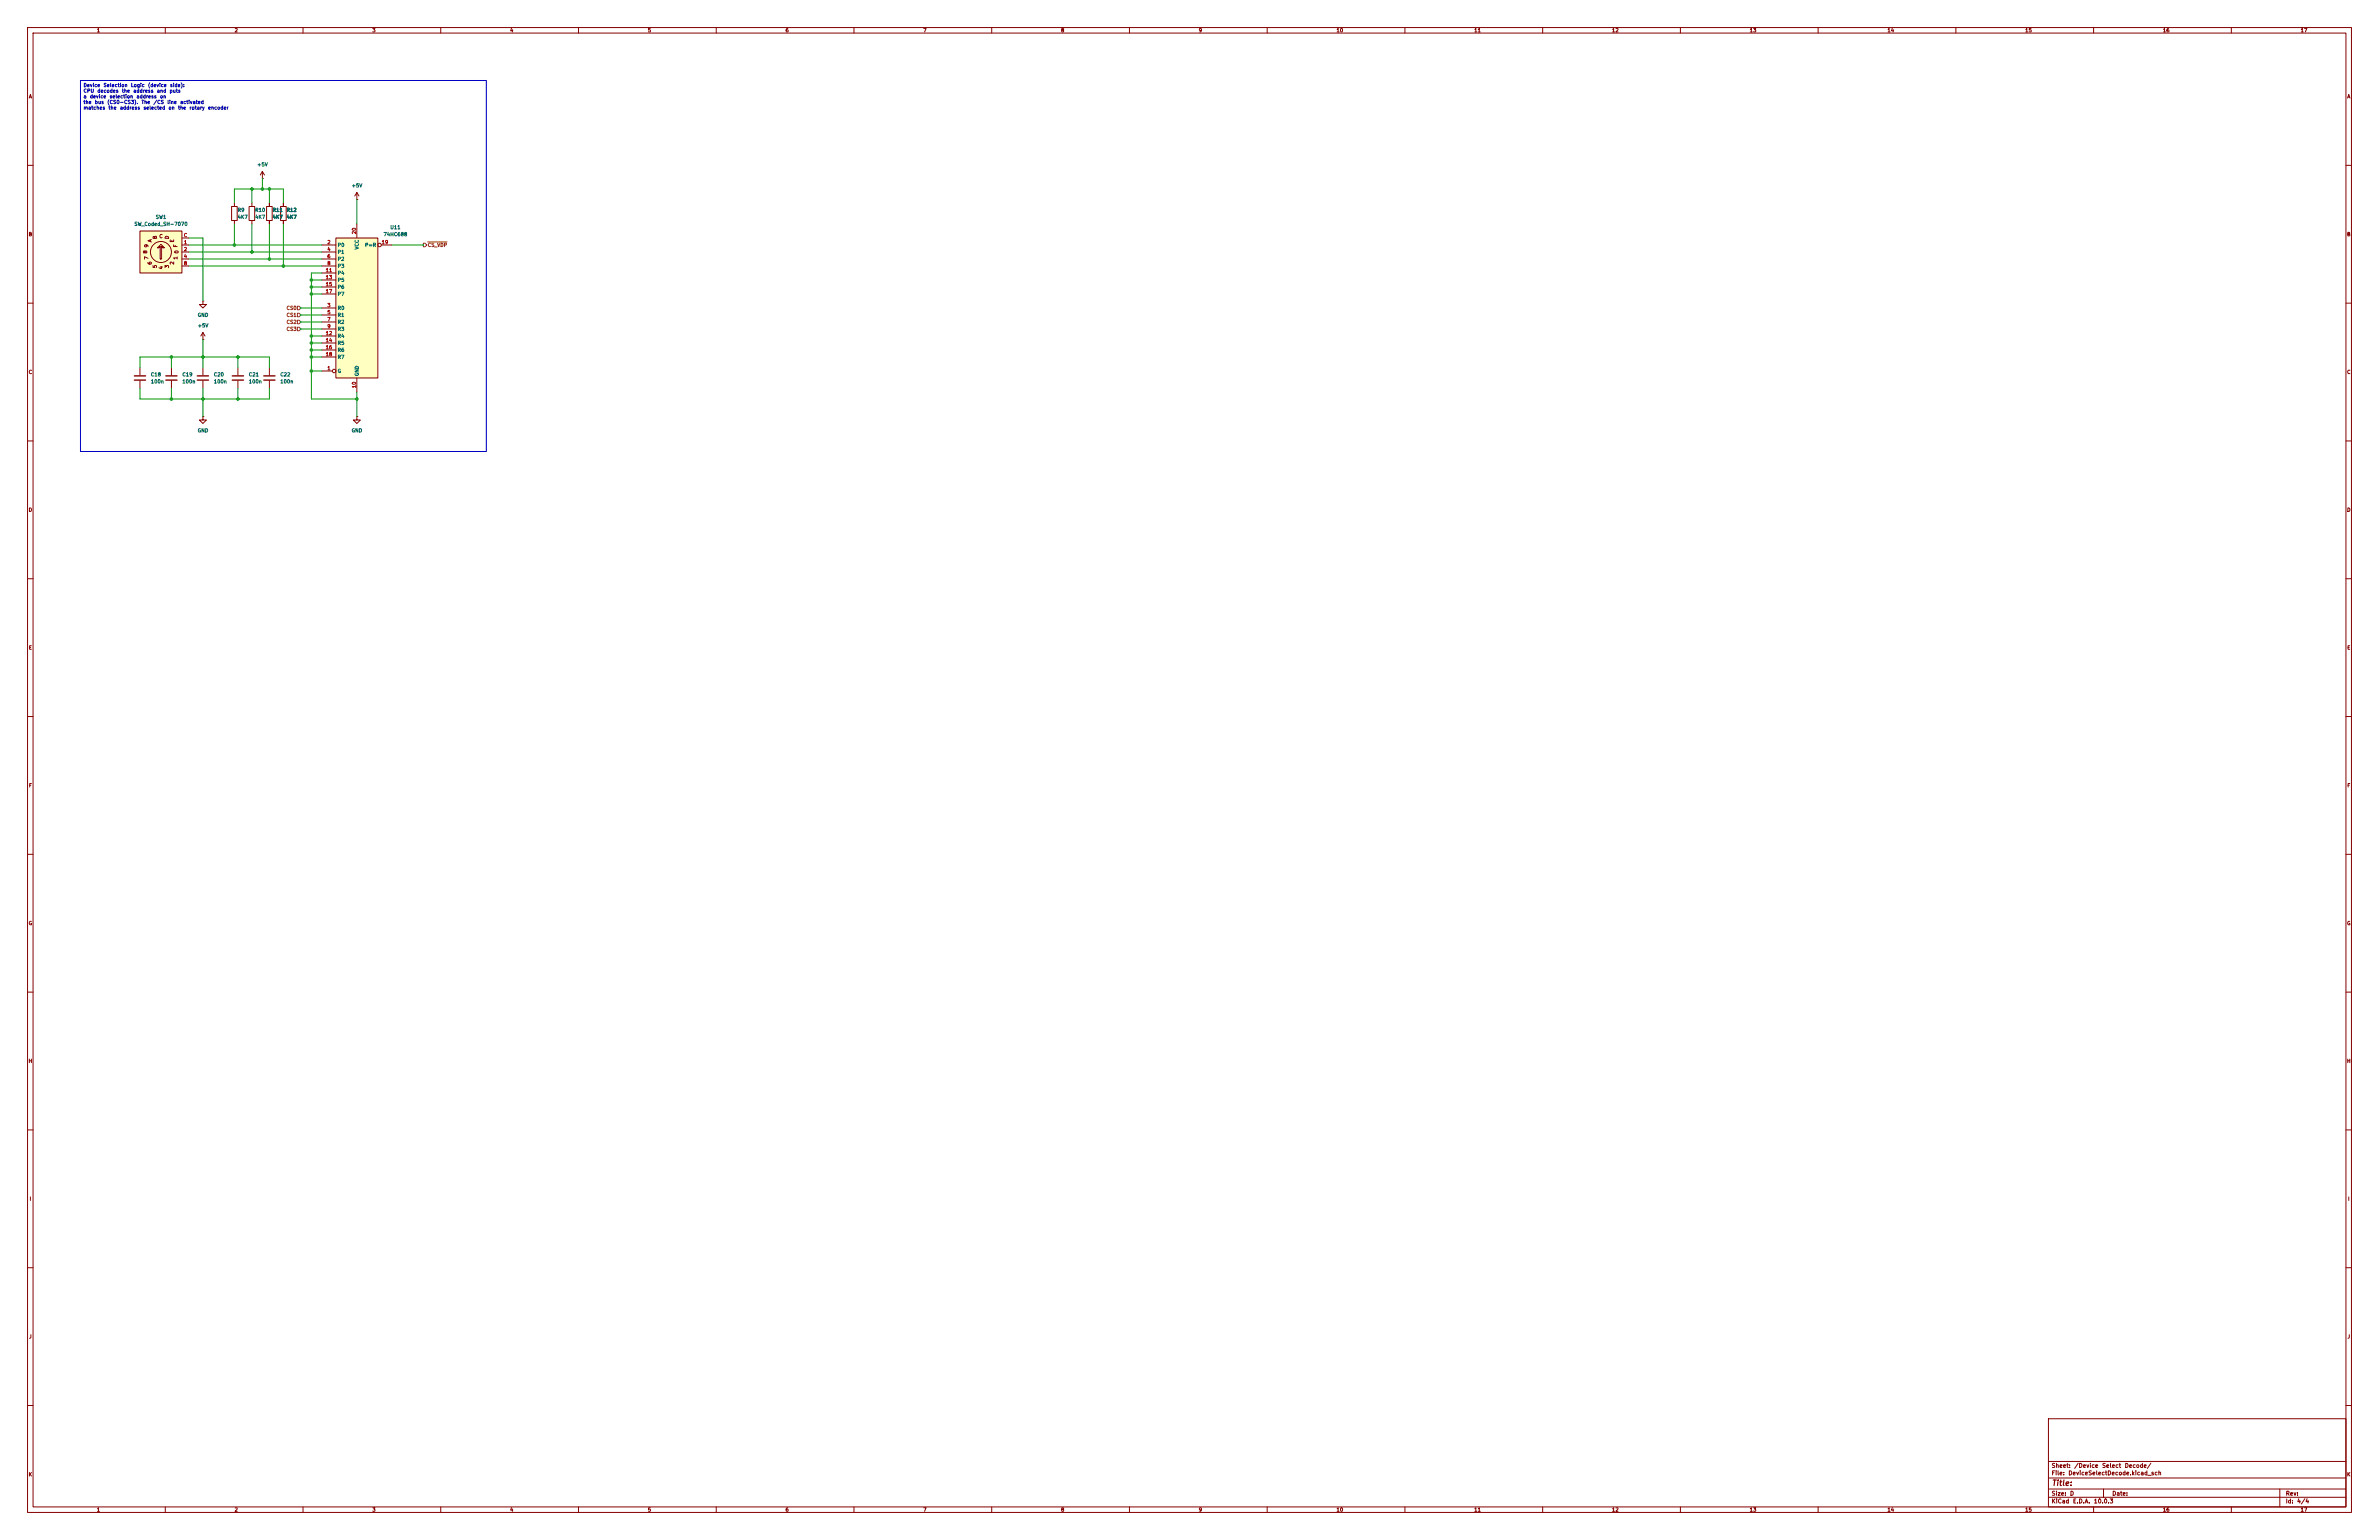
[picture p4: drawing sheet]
<svg xmlns="http://www.w3.org/2000/svg" width="864mm" height="559mm" viewBox="0 0 864 559" stroke-linecap="round" stroke-linejoin="round" font-family="sans-serif">
<defs><g id="words">
<text font-size="2" fill="#840000" x="744.6" y="539.6">Title:</text>
<g font-size="1.5" fill="#840000">
<text x="744.6" y="532.9">Sheet:</text>
<text x="752.8" y="532.9">/Device</text>
<text x="762.9" y="532.9">Select</text>
<text x="771.1" y="532.9">Decode/</text>
<text x="744.6" y="535.6">File:</text>
<text x="750.7" y="535.6">DeviceSelectDecode.kicad_sch</text>
<text x="744.6" y="545.8">KiCad</text>
<text x="744.6" y="543">Size:</text>
<text x="751.3" y="543">D</text>
<text x="752.3" y="545.8">E.D.A.</text>
<text x="759.9" y="545.8">10.0.3</text>
<text x="766.6" y="543">Date:</text>
<text x="829.6" y="543">Rev:</text>
<text x="829.6" y="545.8">Id:</text>
<text x="833.7" y="545.8">4/4</text>
</g>
<g font-size="1.3" fill="#840000">
<text x="35" y="12">1</text>
<text x="85" y="12">2</text>
<text x="135" y="12">3</text>
<text x="185" y="12">4</text>
<text x="235" y="12">5</text>
<text x="285" y="12">6</text>
<text x="335" y="12">7</text>
<text x="385" y="12">8</text>
<text x="435" y="12">9</text>
<text x="485" y="12">10</text>
<text x="535" y="12">11</text>
<text x="585" y="12">12</text>
<text x="635" y="12">13</text>
<text x="685" y="12">14</text>
<text x="735" y="12">15</text>
<text x="785" y="12">16</text>
<text x="835" y="12">17</text>
<text x="10.3" y="36">A</text>
<text x="851.9" y="36">A</text>
<text x="10.3" y="86">B</text>
<text x="54.1" y="90" transform="rotate(-90 54.1 90)">9</text>
<text x="55.4" y="88" transform="rotate(-90 55.4 88)">A</text>
<text x="57.2" y="86.9" transform="rotate(-90 57.2 86.9)">B</text>
<text x="57.7" y="86.7">C</text>
<text x="61.6" y="86.9" transform="rotate(-90 61.6 86.9)">D</text>
<text x="63.4" y="88.1" transform="rotate(-90 63.4 88.1)">E</text>
<text x="64.7" y="89.9" transform="rotate(-90 64.7 89.9)">F</text>
<text x="851.9" y="86">B</text>
<text x="53.7" y="92.1" transform="rotate(-90 53.7 92.1)">8</text>
<text x="54.1" y="94.3" transform="rotate(-90 54.1 94.3)">7</text>
<text x="64.7" y="94.3" transform="rotate(-90 64.7 94.3)">1</text>
<text x="65.1" y="92.1" transform="rotate(-90 65.1 92.1)">0</text>
<text x="55.4" y="96.2" transform="rotate(-90 55.4 96.2)">6</text>
<text x="57.2" y="97.4" transform="rotate(-90 57.2 97.4)">5</text>
<text x="59.4" y="97.9" transform="rotate(-90 59.4 97.9)">4</text>
<text x="61.6" y="97.4" transform="rotate(-90 61.6 97.4)">3</text>
<text x="63.4" y="96.2" transform="rotate(-90 63.4 96.2)">2</text>
<text x="10.3" y="136">C</text>
<text x="851.9" y="136">C</text>
<text x="10.3" y="186">D</text>
<text x="851.9" y="186">D</text>
<text x="10.3" y="236">E</text>
<text x="851.9" y="236">E</text>
<text x="10.3" y="286">F</text>
<text x="851.9" y="286">F</text>
<text x="10.3" y="336">G</text>
<text x="851.9" y="336">G</text>
<text x="10.2" y="386">H</text>
<text x="851.8" y="386">H</text>
<text x="10.6" y="436">I</text>
<text x="852.2" y="436">I</text>
<text x="10.4" y="486">J</text>
<text x="852" y="486">J</text>
<text x="10.3" y="536">K</text>
<text x="851.9" y="536">K</text>
<text x="35" y="548.8">1</text>
<text x="85" y="548.8">2</text>
<text x="135" y="548.8">3</text>
<text x="185" y="548.8">4</text>
<text x="235" y="548.8">5</text>
<text x="285" y="548.8">6</text>
<text x="335" y="548.8">7</text>
<text x="385" y="548.8">8</text>
<text x="435" y="548.8">9</text>
<text x="485" y="548.8">10</text>
<text x="535" y="548.8">11</text>
<text x="585" y="548.8">12</text>
<text x="635" y="548.8">13</text>
<text x="685" y="548.8">14</text>
<text x="735" y="548.8">15</text>
<text x="785" y="548.8">16</text>
<text x="835" y="548.8">17</text>
</g>
<g font-size="1.3" fill="#0000c2">
<text x="30.2" y="31.9">Device</text>
<text x="30.2" y="33.9">CPU</text>
<text x="30.2" y="36">a</text>
<text x="32.5" y="36">device</text>
<text x="35.2" y="33.9">decodes</text>
<text x="37.4" y="31.9">Selection</text>
<text x="39.6" y="36">selection</text>
<text x="44.1" y="33.9">the</text>
<text x="47.4" y="31.9">Logic</text>
<text x="48.2" y="33.9">address</text>
<text x="49.4" y="36">address</text>
<text x="53.6" y="31.9">(device</text>
<text x="56.8" y="33.9">and</text>
<text x="57.9" y="36">on</text>
<text x="61.4" y="33.9">puts</text>
<text x="61.6" y="31.9">side):</text>
<text x="30.2" y="38">the</text>
<text x="30.2" y="40.1">matches</text>
<text x="34.3" y="38">bus</text>
<text x="38.8" y="38">(CS0-CS3).</text>
<text x="39.3" y="40.1">the</text>
<text x="43.4" y="40.1">address</text>
<text x="51.2" y="38">The</text>
<text x="51.9" y="40.1">selected</text>
<text x="55.6" y="38">/CS</text>
<text x="60.6" y="38">line</text>
<text x="61" y="40.1">on</text>
<text x="64.5" y="40.1">the</text>
<text x="65.2" y="38">activated</text>
<text x="68.6" y="40.1">rotary</text>
<text x="75.4" y="40.1">encoder</text>
</g>
<g font-size="1.3" fill="#006464">
<text x="93.2" y="60.7">+5V</text>
<text x="127.5" y="68.3">+5V</text>
<text x="86.1" y="77.2">R9</text>
<text x="92.5" y="77.2">R10</text>
<text x="98.8" y="77.2">R11</text>
<text x="103.9" y="77.2">R12</text>
<text x="48.6" y="82.3">SW_Coded_SH-7070</text>
<text x="56.4" y="79.7">SW1</text>
<text x="86.1" y="79.7">4K7</text>
<text x="92.5" y="79.7">4K7</text>
<text x="98.8" y="79.7">4K7</text>
<text x="103.9" y="79.7">4K7</text>
<text x="141.5" y="83.5">U11</text>
<text x="122.4" y="89.9">P0</text>
<text x="132.3" y="89.9">P=R</text>
<text x="139.1" y="86">74HC688</text>
<text x="122.4" y="92.4">P1</text>
<text x="122.4" y="95">P2</text>
<text x="130.5" y="90.7" transform="rotate(-90 130.5 90.7)">VCC</text>
<text x="122.4" y="97.5">P3</text>
<text x="122.4" y="100">P4</text>
<text x="122.4" y="102.6">P5</text>
<text x="122.4" y="105.1">P6</text>
<text x="122.4" y="107.7">P7</text>
<text x="122.4" y="112.7">R0</text>
<text x="71.6" y="119.1">+5V</text>
<text x="71.6" y="115.3">GND</text>
<text x="122.4" y="115.3">R1</text>
<text x="122.4" y="117.8">R2</text>
<text x="122.4" y="120.4">R3</text>
<text x="122.4" y="122.9">R4</text>
<text x="122.4" y="125.4">R5</text>
<text x="122.4" y="128">R6</text>
<text x="122.4" y="130.5">R7</text>
<text x="54.6" y="136.9">C18</text>
<text x="66" y="136.9">C19</text>
<text x="77.5" y="136.9">C20</text>
<text x="90.2" y="136.9">C21</text>
<text x="101.6" y="136.9">C22</text>
<text x="122.4" y="135.6">G</text>
<text x="130.5" y="136.7" transform="rotate(-90 130.5 136.7)">GND</text>
<text x="54.6" y="139.4">100n</text>
<text x="66" y="139.4">100n</text>
<text x="77.5" y="139.4">100n</text>
<text x="90.2" y="139.4">100n</text>
<text x="101.6" y="139.4">100n</text>
<text x="71.6" y="157.2">GND</text>
<text x="127.5" y="157.2">GND</text>
</g>
<g font-size="1.3" fill="#a90000">
<text x="66.6" y="86.3">C</text>
<text x="66.6" y="88.9">1</text>
<text x="118.7" y="88.9">2</text>
<text x="129.5" y="85.1" transform="rotate(-90 129.5 85.1)">20</text>
<text x="138.4" y="88.9">19</text>
<text x="66.6" y="91.4">2</text>
<text x="66.6" y="94">4</text>
<text x="118.7" y="91.4">4</text>
<text x="118.7" y="94">6</text>
<text x="66.6" y="96.5">8</text>
<text x="118.1" y="99">11</text>
<text x="118.1" y="101.6">13</text>
<text x="118.7" y="96.5">8</text>
<text x="118.1" y="104.1">15</text>
<text x="118.1" y="106.7">17</text>
<text x="118.7" y="111.7">3</text>
<text x="118.7" y="114.3">5</text>
<text x="118.7" y="116.8">7</text>
<text x="118.7" y="119.4">9</text>
<text x="118.1" y="121.9">12</text>
<text x="118.1" y="124.4">14</text>
<text x="118.1" y="127">16</text>
<text x="118.1" y="129.5">18</text>
<text x="118.7" y="134.6">1</text>
<text x="129.5" y="141" transform="rotate(-90 129.5 141)">10</text>
</g>
<g font-size="1.3" fill="#725600">
<text x="155.1" y="89.9">CS_VDP</text>
<text x="103.9" y="112.7">CS0</text>
<text x="103.9" y="117.8">CS2</text>
<text x="103.9" y="115.3">CS1</text>
<text x="103.9" y="120.4">CS3</text>
</g>
</g></defs>
<g fill="none" stroke="#840000" stroke-width=".36">
<path d="M10 10h843.6v538.8h-843.6zM12 12h839.6v534.8h-839.6zM60 10v2M110 10v2M160 10v2M210 10v2M260 10v2M310 10v2M360 10v2M410 10v2M460 10v2M510 10v2"/>
<path d="M560 10v2M610 10v2M660 10v2M710 10v2M760 10v2M810 10v2M10 60h2M96.8 74.9h2v5.1h-2zM97.8 73.7v1.2M851.6 60h2M97.8 80v1.3M10 110h2"/>
<path d="M851.6 110h2M73.7 123.2h.1M73.7 120.7l-.8 1.2M73.7 120.7l.7 1.2M73.7 120.7v2.5M129.5 151.1v1.3h1.3l-1.3 1.3-1.2-1.3h1.2M129.5 151.1h.1M10 160h2M851.6 160h2M10 210h2M851.6 210h2M10 260h2"/>
<path d="M851.6 260h2M10 310h2M851.6 310h2M10 360h2M851.6 360h2M10 410h2M851.6 410h2M10 460h2M851.6 460h2M10 510h2M743.6 514.8h108v32h-108zM851.6 510h2"/>
<path d="M743.6 536.3h108M743.6 530.3h108M60 546.8v2M110 546.8v2M160 546.8v2M210 546.8v2M260 546.8v2M310 546.8v2M360 546.8v2M410 546.8v2M460 546.8v2M510 546.8v2"/>
<path d="M560 546.8v2M610 546.8v2M660 546.8v2M710 546.8v2M743.6 543.3h108M743.6 540.3h108M760 546.8v2M763.6 540.3v3M810 546.8v2M827.6 540.3v6.5"/>
</g>
<path d="M121.9 86.4h15.3v50.8h-15.3z" fill="#ffffc2"/>
<g fill="none" stroke="#840000" stroke-width=".36">
<path d="M90.4 74.9h2.1v5.1h-2.1zM91.4 73.7v1.2M129.5 72.4h.1M129.5 69.9v2.5M129.5 69.9l-.7 1.2M129.5 69.9l.8 1.2M91.4 80v1.3M116.8 88.9h5.1M116.8 91.4h5.1M116.8 94h5.1M116.8 96.5h5.1M116.8 99.1h5.1"/>
<path d="M121.9 86.4h15.3v50.8h-15.3zM129.5 81.3v5.1M138.4 88.9h3.8M116.8 111.8h5.1M116.8 114.3h5.1M116.8 116.8h5.1M116.8 119.4h5.1M116.8 101.6h5.1M116.8 104.1h5.1M116.8 106.7h5.1M116.8 134.6h3.8M116.8 121.9h5.1"/>
<path d="M116.8 124.5h5.1M116.8 127h5.1M116.8 129.5h5.1M129.5 137.2v5"/>
<circle cx="137.8" cy="88.9" r=".63"/>
<circle cx="121.3" cy="134.6" r=".63"/>
</g>
<path d="M50.8 83.8h15.2v15.3h-15.2z" fill="#ffffc2"/>
<g fill="none" stroke="#840000" stroke-width=".36">
<path d="M84.1 74.9h2v5.1h-2zM85.1 73.7v1.2M95.2 64.8h.1M95.2 62.2l-.7 1.3M95.2 62.2l.8 1.3M95.2 62.2v2.6M97.8 73.7v1.2M101.9 74.9h2v5.1h-2zM102.9 73.7v1.2M50.8 83.8h15.2v15.3h-15.2zM58.4 88.6l1.3 1.3h-.5l-.5-.5v4.6h-.5v-4.6l-.5 .5h-.6zM66 88.9h2.6"/>
<path d="M66 91.4h2.6M66 94h2.6M66 96.5h2.6M66 86.4h2.6M85.1 80v1.3M97.8 80v1.3M102.9 80v1.3M73.7 109.2v1.3h1.2l-1.2 1.3-1.3-1.3h1.3M73.7 109.2h.1M50.8 133.4v2.7M50.8 138.2v2.8M62.2 133.4v2.7"/>
<path d="M62.2 138.2v2.8M73.7 133.4v2.7M73.7 138.2v2.8M86.4 133.4v2.7M86.4 138.2v2.8M97.8 133.4v2.7M97.8 138.2v2.8M73.7 151.1v1.3h1.2l-1.2 1.3-1.3-1.3h1.3M73.7 151.1h.1"/>
<circle cx="58.4" cy="91.4" r="3.8"/>
</g>
<path d="M48.8 136.4h4M48.8 137.9h4M60.2 136.4h4.1M60.2 137.9h4.1M71.6 136.4h4.1M71.6 137.9h4.1M84.3 136.4h4.1M84.3 137.9h4.1M95.8 136.4h4M95.8 137.9h4" fill="none" stroke="#840000" stroke-width=".51"/>
<path d="M153.7 88.3h.6l.6 .6-.6 .6h-.6zM155.3 87.8h7M107.9 116.2h.7l.6 .6-.6 .7h-.7zM107.9 118.7h.7l.6 .7-.6 .6h-.7zM107.9 113.7h.7l.6 .6-.6 .6h-.7zM107.9 111.1h.7l.6 .7-.6 .6h-.7z" fill="none" stroke="#725600" stroke-width=".36"/>
<g fill="none" stroke="#009600" stroke-width=".36">
<path d="M85.1 73.7v-5.1h17.8v5.1M91.4 68.6v5.1M95.2 64.8v3.8M97.8 68.6v5.1M129.5 72.4v8.9M68.6 94h48.2M68.6 86.4h5.1v22.8M68.6 91.4h48.2M68.6 88.9h48.2M68.6 96.5h48.2M85.1 81.3v7.6M91.4 81.3v10.1"/>
<path d="M97.8 81.3v12.7M102.9 81.3v15.2M116.8 99.1h-3.8v45.7h16.5M142.2 88.9h11.5M109.2 119.4h7.6M109.2 116.8h7.6M109.2 111.8h7.6M109.2 114.3h7.6M113 106.7h3.8M113 104.1h3.8M113 101.6h3.8M50.8 133.4v-3.9h47v3.9"/>
<path d="M62.2 129.5v3.9M73.7 123.2v10.2M86.4 129.5v3.9M113 121.9h3.8M113 124.5h3.8M113 134.6h3.8M113 129.5h3.8M113 127h3.8M50.8 141v3.8h47v-3.8M62.2 141v3.8M73.7 141v10.1M86.4 141v3.8"/>
<path d="M129.5 142.2v8.9"/>
</g>
<path d="M29.2 29.2h147.3v134.6h-147.3z" fill="none" stroke="#0000c2" stroke-width=".36"/>
<g fill="#009600" stroke="#009600" stroke-width=".36">
<circle cx="97.8" cy="94" r=".46"/>
<circle cx="91.4" cy="68.6" r=".46"/>
<circle cx="97.8" cy="68.6" r=".46"/>
<circle cx="95.2" cy="68.6" r=".46"/>
<circle cx="91.4" cy="91.4" r=".46"/>
<circle cx="85.1" cy="88.9" r=".46"/>
<circle cx="73.7" cy="129.5" r=".46"/>
<circle cx="62.2" cy="129.5" r=".46"/>
<circle cx="86.4" cy="129.5" r=".46"/>
<circle cx="102.9" cy="96.5" r=".46"/>
<circle cx="62.2" cy="144.8" r=".46"/>
<circle cx="73.7" cy="144.8" r=".46"/>
<circle cx="129.5" cy="144.8" r=".46"/>
<circle cx="86.4" cy="144.8" r=".46"/>
<circle cx="113" cy="134.6" r=".46"/>
<circle cx="113" cy="124.5" r=".46"/>
<circle cx="113" cy="127" r=".46"/>
<circle cx="113" cy="129.5" r=".46"/>
<circle cx="113" cy="121.9" r=".46"/>
<circle cx="113" cy="101.6" r=".46"/>
<circle cx="113" cy="106.7" r=".46"/>
<circle cx="113" cy="104.1" r=".46"/>
</g>
<use href="#words"/>
</svg>
